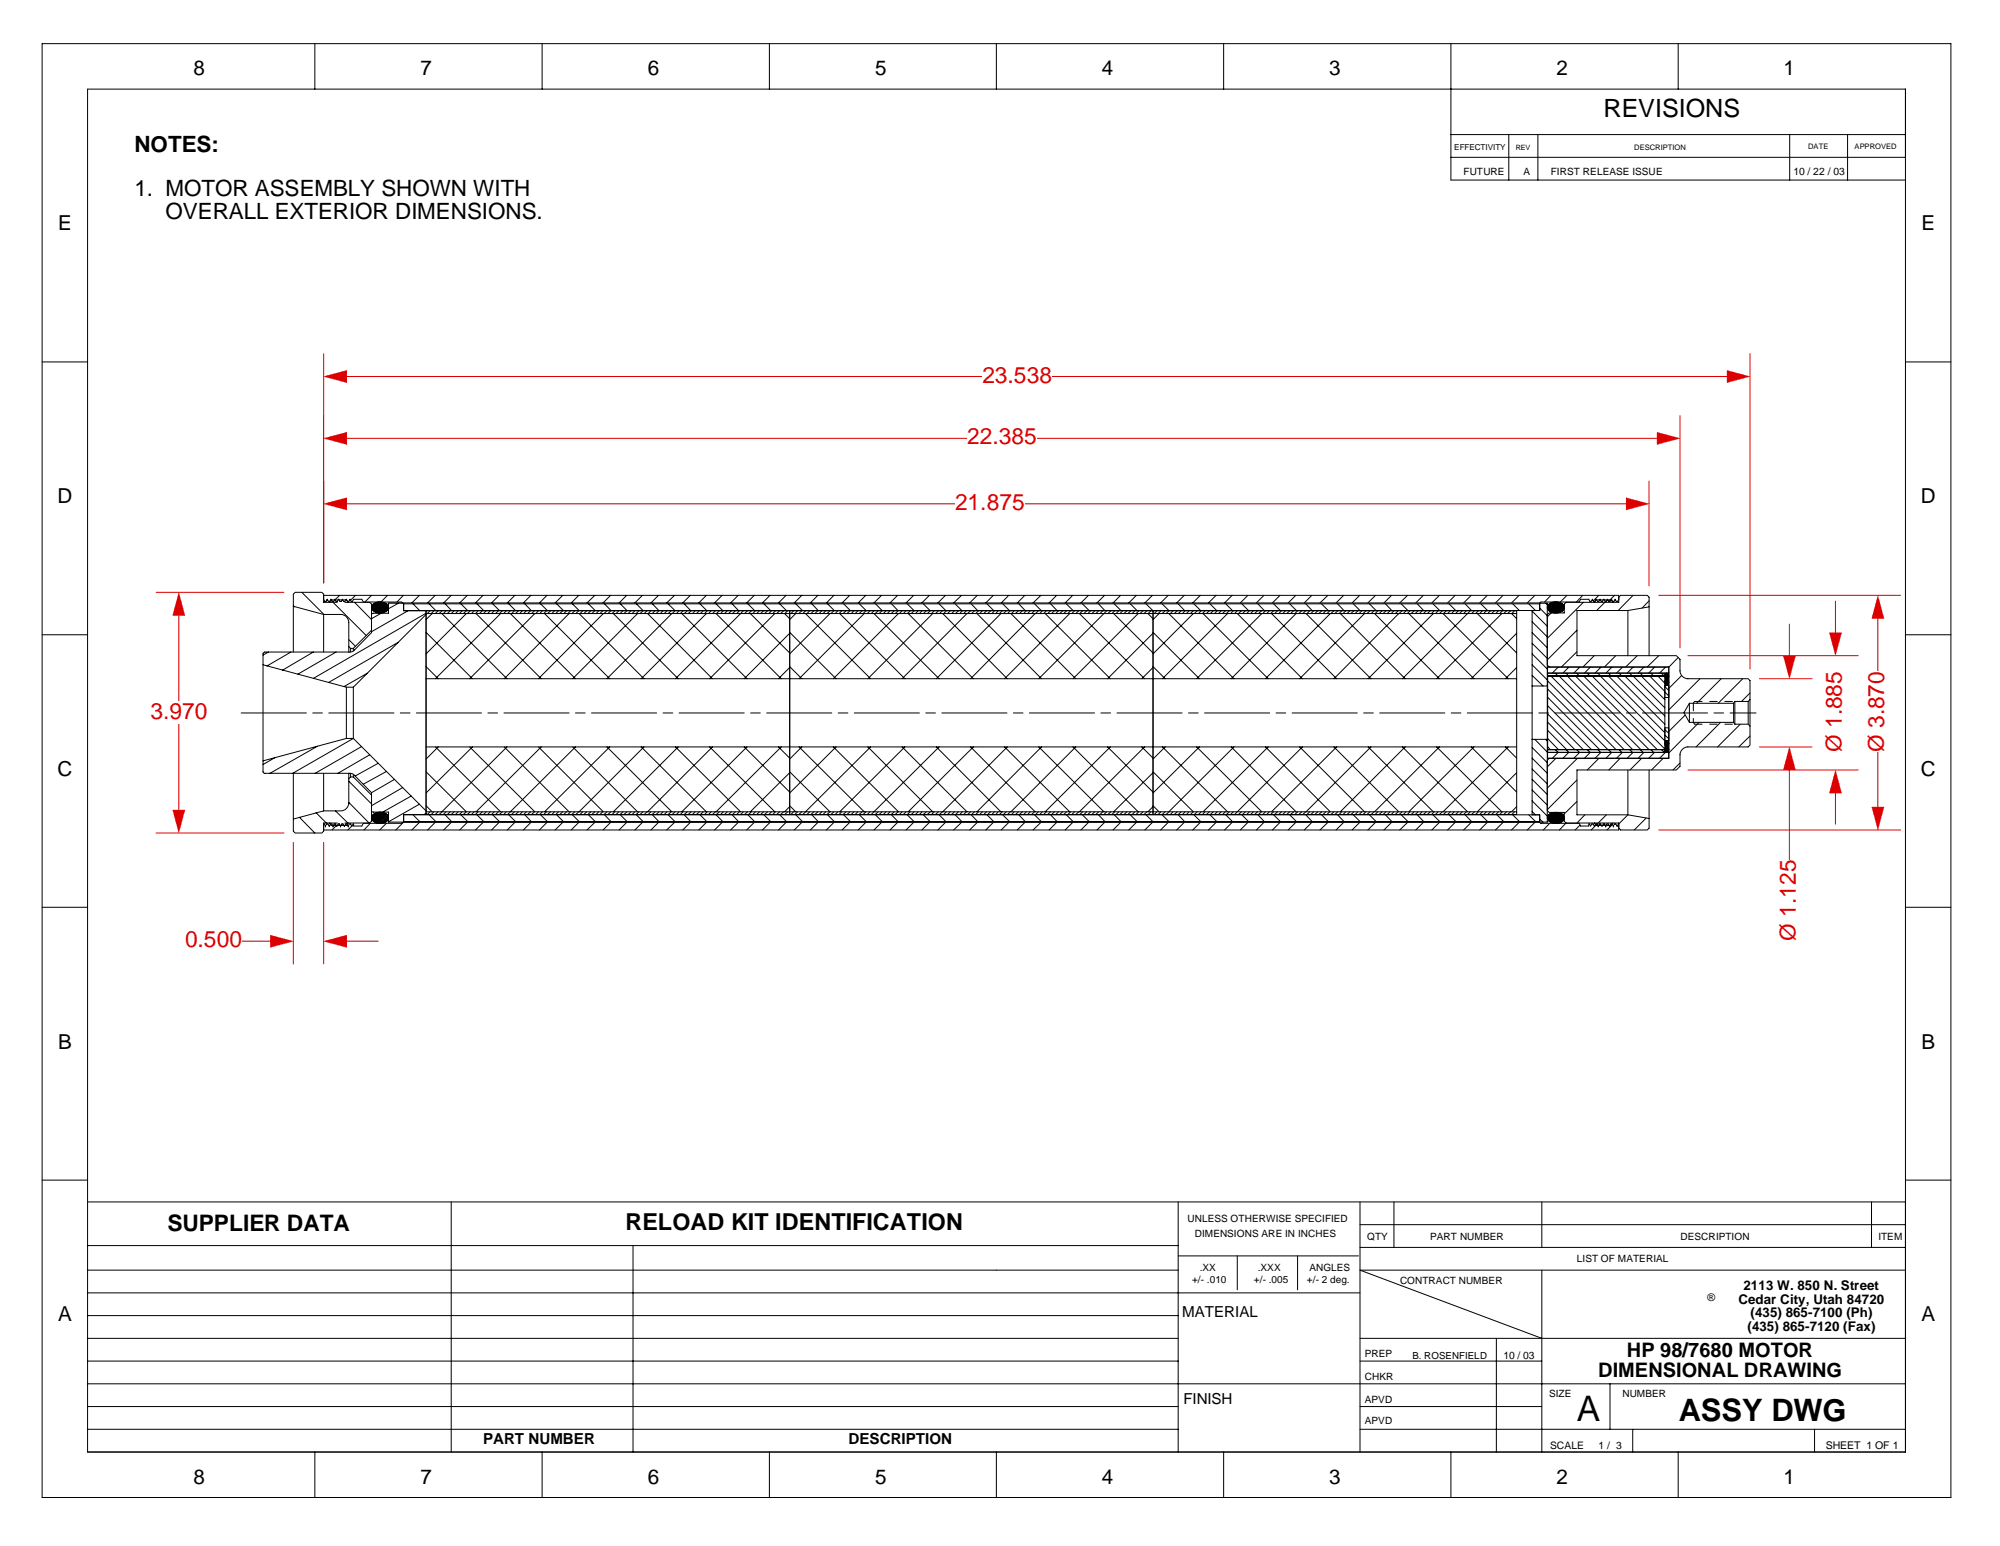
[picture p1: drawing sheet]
<svg xmlns="http://www.w3.org/2000/svg" width="279mm" height="216mm" viewBox="0 0 279 216" stroke-linecap="round" stroke-linejoin="round" font-family="sans-serif">
<defs><g id="words">
<text font-size="4.9" x="220.3" y="198.4">A</text>
<text font-size="4.3" x="234.5" y="198.5">ASSY DWG</text>
<text font-size="3.5" x="224" y="16.3">REVISIONS</text>
<text font-size="3.3" x="87.4" y="171.7">RELOAD KIT IDENTIFICATION</text>
<g font-size="3.2" fill="#d00">
<text x="137.2" y="53.4">23.538</text>
<text x="135.1" y="62.1">22.385</text>
<text x="133.4" y="71.2">21.875</text>
<text x="21" y="100.4">3.970</text>
<text x="257.3" y="105" transform="rotate(-90 257.3 105)">Ø 1.885</text>
<text x="263.2" y="105" transform="rotate(-90 263.2 105)">Ø 3.870</text>
<text x="250.9" y="131.4" transform="rotate(-90 250.9 131.4)">Ø 1.125</text>
<text x="25.9" y="132.3">0.500</text>
</g>
<text font-size="3.2" x="23.4" y="171.9">SUPPLIER DATA</text>
<g font-size="3.1">
<text x="18.8" y="21.2">NOTES:</text>
<text x="18.8" y="27.4">1. MOTOR ASSEMBLY SHOWN WITH</text>
<text x="23.1" y="30.6">OVERALL EXTERIOR DIMENSIONS.</text>
</g>
<g font-size="2.9">
<text x="27" y="10.4">8</text>
<text x="58.8" y="10.4">7</text>
<text x="90.5" y="10.4">6</text>
<text x="122.3" y="10.4">5</text>
<text x="153.9" y="10.4">4</text>
<text x="185.7" y="10.4">3</text>
<text x="217.4" y="10.4">2</text>
<text x="249.2" y="10.4">1</text>
<text x="8.1" y="32.2">E</text>
<text x="268.4" y="32.2">E</text>
<text x="8" y="70.3">D</text>
<text x="268.4" y="70.3">D</text>
<text x="8" y="108.3">C</text>
<text x="268.4" y="108.3">C</text>
<text x="8.1" y="146.4">B</text>
<text x="268.4" y="146.4">B</text>
<text x="8.1" y="184.5">A</text>
<text x="268.4" y="184.5">A</text>
<text x="27" y="207.2">8</text>
<text x="58.8" y="207.2">7</text>
<text x="90.5" y="207.2">6</text>
<text x="122.3" y="207.2">5</text>
<text x="153.9" y="207.2">4</text>
<text x="185.7" y="207.2">3</text>
<text x="217.4" y="207.2">2</text>
<text x="249.2" y="207.2">1</text>
</g>
<g font-size="2.8">
<text x="227.3" y="189.5">HP 98/7680 MOTOR</text>
<text x="223.3" y="192.3">DIMENSIONAL DRAWING</text>
</g>
<g font-size="2.1">
<text x="165.1" y="184">MATERIAL</text>
<text x="165.3" y="196">FINISH</text>
<text x="67.5" y="201.7">PART NUMBER</text>
<text x="118.5" y="201.7">DESCRIPTION</text>
</g>
<g font-size="1.9">
<text x="242.9" y="182.1">Cedar City, Utah 84720</text>
<text x="243.6" y="180.2">2113 W. 850 N. Street</text>
<text x="244.1" y="185.8">(435) 865-7120 (Fax)</text>
<text x="244.6" y="184">(435) 865-7100 (Ph)</text>
</g>
<g font-size="1.5">
<text x="238.5" y="181.7">®</text>
<text x="255.1" y="202.4">SHEET 1 OF 1</text>
</g>
<g font-size="1.4">
<text x="204.5" y="24.4">FUTURE</text>
<text x="212.9" y="24.5">A</text>
<text x="216.7" y="24.4">FIRST RELEASE ISSUE</text>
<text x="250.5" y="24.5">10 / 22 / 03</text>
<text x="165.9" y="170.6">UNLESS OTHERWISE SPECIFIED</text>
<text x="166.9" y="172.7">DIMENSIONS ARE IN INCHES</text>
<text x="191" y="173.2">QTY</text>
<text x="199.8" y="173.2">PART NUMBER</text>
<text x="234.8" y="173.2">DESCRIPTION</text>
<text x="262.4" y="173.1">ITEM</text>
<text x="166.5" y="179.2">+/- .010</text>
<text x="167.6" y="177.5">.XX</text>
<text x="175.2" y="179.2">+/- .005</text>
<text x="175.7" y="177.5">.XXX</text>
<text x="182.6" y="179.2">+/- 2 deg.</text>
<text x="182.9" y="177.5">ANGLES</text>
<text x="195.6" y="179.3">CONTRACT NUMBER</text>
<text x="220.3" y="176.3">LIST OF MATERIAL</text>
<text x="190.7" y="189.5">PREP</text>
<text x="197.3" y="189.8">B. ROSENFIELD</text>
<text x="210" y="189.8">10 / 03</text>
<text x="190.7" y="192.7">CHKR</text>
<text x="190.7" y="195.9">APVD</text>
<text x="216.4" y="195.2">SIZE</text>
<text x="226.7" y="195.2">NUMBER</text>
<text x="190.7" y="198.9">APVD</text>
<text x="216.5" y="202.3">SCALE</text>
<text x="223.3" y="202.3">1 / 3</text>
</g>
<g font-size="1.1">
<text x="203.2" y="21">EFFECTIVITY</text>
<text x="228.3" y="21">DESCRIPTION</text>
<text x="252.6" y="20.9">DATE</text>
<text x="259.1" y="20.9">APPROVED</text>
</g>
<text font-size="1" x="211.8" y="20.9">REV</text>
</g></defs>
<g fill="#000">
<path d="M167.6 176.4h2.3v1.4h-2.3zM166.5 178.1h4.9v1.4h-4.9zM175.7 176.4h3.2v1.4h-3.2zM175.2 178.1h4.8v1.4h-4.8zM166.9 171.7h19.7v1.4h-19.7zM165.9 169.5h22.4v1.4h-22.4zM182.6 178.1h6v1.4h-6zM182.9 176.4h5.7v1.4h-5.7zM191 172.1h2.9v1.4h-2.9zM195.6 178.2h14.3v1.4h-14.3zM199.8 172.1h10.3v1.4h-10.3zM220.3 175.2h12.7v1.4h-12.7z"/>
<path d="M234.8 172.1h9.6v1.4h-9.6zM262.4 172h3.4v1.4h-3.4zM165.3 194.4h6.9v2.2h-6.9zM165.1 182.4h10.6v2.1h-10.6zM190.7 188.4h3.8v1.4h-3.8zM190.7 194.8h3.8v1.4h-3.8zM190.7 197.9h3.8v1.4h-3.8zM190.7 191.6h3.9v1.4h-3.9zM216.4 194.1h3.1v1.4h-3.1zM220.3 194.6h3.2v4.9h-3.2zM226.7 194.1h6v1.4h-6zM67.5 200.1h15.6v2.1h-15.6z"/>
<path d="M118.5 200.1h14.5v2.1h-14.5z"/>
</g>
<g fill="none" stroke="#000" stroke-width=".14">
<path d="M5.9 6.1h266.6v203h-266.6zM12.2 12.4h254v190.4h-254zM44 6.1v6.3M75.7 6.1v6.3M107.5 6.1v6.3M139.2 6.1v6.3M170.9 6.1v6.3M202.7 18.8h63.5M202.7 6.1v19h63.5M210.8 18.8v6.3M214.8 18.8v6.3M234.4 6.1v6.3"/>
<path d="M250 18.8v6.3M258.1 18.8v6.3M202.7 22h63.5M5.9 50.5h6.3M266.2 50.5h6.3M5.9 88.6h6.3M266.2 88.6h6.3M5.9 126.7h6.3M266.2 126.7h6.3M5.9 164.8h6.3M12.2 167.9h254M12.2 177.4h152.4"/>
<path d="M12.2 173.9h152.4M63 167.9v9.4M63 177.4v25.4M88.4 173.9v28.9M164.6 167.9v34.9M164.6 175.4h25.2M172.8 175.4v4.7M181.3 175.4v4.7M190 174.2h76.2M190 171h76.2M215.4 177.4v25.4M266.2 177.4h-76.2l25.4 9.5"/>
<path d="M266.2 164.8h6.3M12.2 199.6h152.4M12.2 193.3h254M12.2 190.1h152.4M12.2 180.6h177.8M12.2 183.7h152.4M12.2 186.9h152.4M12.2 196.4h152.4M190 199.6h76.2M190 190.1h25.4M190 186.9h76.2M190 196.4h25.4"/>
<path d="M209 186.9v15.9M224.9 193.3v6.3M228.1 199.6v3.2M253.5 199.6v3.2M44 202.8v6.3M75.7 202.8v6.3M107.5 202.8v6.3M139.2 202.8v6.3M170.9 202.8v6.3M202.7 202.8v6.3M234.4 202.8v6.3"/>
</g>
<path d="M217.8 177.9h21.1v8.4h-21.1z" fill="#fff"/>
<path d="M22.2 26.9h.6v2.1h-.6zM204.5 23.3h5.7v1.4h-5.7zM212.9 23.4h.9v1.4h-.9zM216.7 23.3h15.6v1.4h-15.6zM250.5 23.4h7.2v1.4h-7.2zM238.5 180.3h1.3v1.9h-1.3zM216.5 201.2h10.4v1.4h-10.4zM255.1 201.2h10.1v1.5h-10.1z" fill="#000"/>
<g fill="none" stroke="#000" stroke-width=".14">
<path d="M37.5 91.1l-.8 .4M40.6 91.1l-3.3 1.9M41 84.7l4.2 1.1M41 84.5l.1 .3M42.2 82.7l3.1 3.1M43.8 91.1l-4.3 2.5M45.2 85.8h2.4a1.16 1.16 0 0 1 1.1 1.1v4.2M45.2 83.1h180.9v1h-.8l-.2-.3h-2.1l-.2 .3h-4l-.3 .3v1.2h-2.1l-.2 .3v7l.2 .2h16.7v12.8h-16.7l-.2 .3v7l.2 .3h2.1v1.2l.3 .2h4l.2 .4h2.1l.2-.4h.8v1h-180.9M45.2 85.8v5.3M45.2 83.7l.2 .3h.2l.1-.3M45.7 83.7h.1M45.7 83.7l.2 .3h.2l.1-.3 .2 .3h.2l.2-.3"/>
<path d="M46.2 83.8l5 5M46.8 83.7h.1M46.8 83.7l.1 .3h.2l.2-.3 .2 .3h.2l.1-.3M46.9 91.1l-5.3 3M47.5 83.1l-.7 .6M47.8 83.7h.1M47.8 83.7l.2 .3h.2l.1-.3 .3 .3h.1l.2-.3M48.7 90.3l.3 .3M48.7 89.3l1 1M48.9 83.7l.2 .3h.1l.2-.3h1.1l.3 .4h5.3l.2 .1h158.8l.2-.1h5.3l.2-.4h1.2l.1 .3h.2l.2-.3M48.9 83.7h.1M49 90.6h.4"/>
<path d="M49 90.6v.5M49.4 90.6v.3M49.5 84.1l2.4 2.4M49.7 83.1l-.7 .7M51.3 94l-3.3 1.9M51.9 85.9l.1-.2 .2-.1h2.1v-1.4h2.1v1.1h155.5v28.4h-155.5v1.1h-2.1v-1.4h-2.1h-.2l-.1-.2M51.9 88l-2.5 2.6M51.9 83.1l-.9 1M51.9 84.9l.6 .6M51.9 84.7l1 .9M52 84.5l1.1 1.1M52.1 84.4l1.2 1.2"/>
<path d="M52.2 84.3a1.57 1.57 0 0 1 2 .3 .96 .96 0 0 1-1.1 1 .94 .94 0 0 1-1.1-1zM52.3 84.3l1.3 1.3M52.4 84.2l1.3 1.3M52.5 84.2l-.6 .6M52.6 84.1l1.3 1.3M52.8 84.1l1.2 1.2M52.9 84.1l-1 .9M53 84.1l1.1 1.1M53.1 84.1l-1.1 1M53.3 84.1l.9 .9M53.3 85.6l-1.4 .8M53.3 84.1l-1.2 1.2"/>
<path d="M53.5 84.1l.8 .8M53.6 84.1l-1.3 1.3M53.7 84.2l-1.3 1.3M53.9 84.2l-1.3 1.4M53.9 84.3l.3 .2M54 84.3l-1.2 1.3M54.1 84.5l-1.1 1.1M54.1 83.1l-.9 1M54.2 84.6l-.9 1M54.2 85.1l-.3 .3M54.3 84.8l-.8 .8M55.6 89.7l-9.7 5.6"/>
<path d="M55.7 84.2l-1.4 .8M56.3 83.1l-.8 1M57 85.3l-5.1 2.9M58.6 83.1l-1.1 1.1M59.5 85.8l-10.1 10.2h-1l-11.7-3.2v-1.5l.3-.2h11.8a.79 .79 0 0 0 .7-.3l2.4-2.5v-3.9l-.3-.3h-3l-.2-.3h-2.1l-.2 .3h-.9v-1.1l-.2-.3h-3.8l-.2 .3v8.1M59.5 85.7h152.4M59.5 85.3v28.4M59.5 94.8h152.4M59.5 93.1l1.7 1.7M59.5 88.3l6.5 6.5M59.5 85.6l-15.7 9.1M60.1 85.3l-.4 .4"/>
<path d="M60.4 85.7l-.9 .8M60.6 85.3l-.4 .4M60.8 83.1l-1.1 1.1M61.2 85.3l-.4 .4M61.7 85.7l9.1 9.1M61.8 85.3l-.5 .4M62.3 85.3l-.4 .4M62.9 85.3l-.4 .4M63 83.1l-1 1.1M63.5 85.3l-.5 .4M64 85.3l-.4 .4M64.6 85.3l-.4 .4"/>
<path d="M65.2 85.7l-5.7 5.6M65.2 85.3l-.5 .4M65.3 83.1l-1.1 1.1M65.7 85.3l-.4 .4M66.3 85.3l-.4 .4M66.5 85.7l9.1 9.1M66.8 85.3l-.4 .4M67.4 85.3l-.4 .4M67.5 83.1l-1.1 1.1M67.9 85.3l-.4 .4M68.5 85.3l-.4 .4M69 85.3l-.3 .4"/>
<path d="M69.6 85.3l-.4 .4M69.7 83.1l-1 1.1M69.9 85.7l-9.1 9.1M70.2 85.3l-.4 .4M70.7 85.3l-.3 .4M71.3 85.7l9.1 9.1M71.3 85.3l-.4 .4M71.9 85.3l-.4 .4M71.9 83.1l-1 1.1M72.4 85.3l-.4 .4M73 85.3l-.4 .4M73.5 85.3l-.3 .4"/>
<path d="M74.1 85.3l-.4 .4M74.2 83.1l-1.1 1.1M74.7 85.3l-.4 .4M74.7 85.7l-9.1 9.1M75.2 85.3l-.4 .4M75.8 85.3l-.4 .4M76.1 85.7l9.1 9.1M76.4 85.3l-.5 .4M76.4 83.1l-1 1.1M76.9 85.3l-.4 .4M77.5 85.3l-.4 .4M78 85.3l-.4 .4"/>
<path d="M78.6 85.3l-.4 .4M78.6 83.1l-1 1.1M79.2 85.3l-.5 .4M79.5 85.7l-9.1 9.1M79.7 85.3l-.4 .4M80.3 85.3l-.4 .4M80.9 85.3l-.5 .4M80.9 83.1l-1.1 1.1M80.9 85.7l9.1 9.1M81.4 85.3l-.4 .4M82 85.3l-.4 .4M82.5 85.3l-.4 .4"/>
<path d="M83.1 85.3l-.4 .4M83.1 83.1l-1.1 1.1M83.7 85.3l-.4 .4M84.2 85.3l-.4 .4M84.3 85.7l-9.1 9.1M84.8 85.3l-.4 .4M85.3 83.1l-1.1 1.1M85.3 85.3l-.4 .4M85.7 85.7l9 9.1M85.9 85.3l-.4 .4M86.4 85.3l-.3 .4M87 85.3l-.4 .4"/>
<path d="M87.5 83.1l-1 1.1M87.6 85.3l-.4 .4M88.1 85.3l-.3 .4M88.7 85.3l-.4 .4M89.1 85.7l-9.1 9.1M89.3 85.3l-.4 .4M89.7 83.1l-1 1.1M89.8 85.3l-.4 .4M90.4 85.3l-.4 .4M90.5 85.7l9 9.1M90.9 85.3l-.3 .4M91.5 85.3l-.4 .4"/>
<path d="M92 83.1l-1.1 1.1M92.1 85.3l-.4 .4M92.6 85.3l-.4 .4M93.2 85.3l-.4 .4M93.8 85.3l-.5 .4M93.9 85.7l-9.1 9.1M94.2 83.1l-1.1 1.1M94.3 85.3l-.4 .4M94.9 85.3l-.4 .4M95.2 85.7l9.2 9.1M95.4 85.3l-.4 .4M96 85.3l-.4 .4"/>
<path d="M96.4 83.1l-1 1.1M96.6 85.3l-.5 .4M97.1 85.3l-.4 .4M97.7 85.3l-.4 .4M98.3 85.3l-.5 .4M98.7 85.7l-9.1 9.1M98.7 83.1l-1.1 1.1M98.8 85.3l-.4 .4M99.4 85.3l-.4 .4M99.9 85.3l-.4 .4M100 85.7l9.1 9.1M100.5 85.3l-.4 .4"/>
<path d="M100.9 83.1l-1.1 1.1M101 85.3l-.3 .4M101.6 85.3l-.4 .4M102.2 85.3l-.4 .4M102.7 85.3l-.4 .4M103.1 83.1l-1 1.1M103.3 85.3l-.4 .4M103.8 85.3l-9.4 9.5M104.4 85.3l-.4 .4M104.8 85.7l5.5 5.5M105 85.3l-.4 .4M105.4 83.1l-1.1 1.1"/>
<path d="M105.5 85.3l-.3 .4M106.1 85.3l-.4 .4M106.7 85.3l-.4 .4M107.2 85.3l-.4 .4M107.6 83.1l-1.1 1.1M107.8 85.3l-.4 .4M108.2 85.7l-9.1 9.1M108.3 85.3l-.4 .4M108.9 85.3l-.4 .4M109.5 85.3l-.4 .4M109.6 85.7l.7 .7M109.8 83.1l-1 1.1"/>
<path d="M110 85.3l-.4 .4M110.3 85.3v28.4M110.3 93.2l-1.5 1.6M110.3 88.4l-6.3 6.4M110.3 93.1l1.7 1.7M110.3 88.3l6.5 6.5M110.9 85.3l-.4 .4M111.2 85.7l-.9 .8M111.4 85.3l-.4 .4M112 85.3l-.4 .4M112 83.1l-1 1.1M112.5 85.7l9.1 9.1"/>
<path d="M112.6 85.3l-.5 .4M113.1 85.3l-.4 .4M113.7 85.3l-.4 .4M114.3 85.3l-.5 .4M114.3 83.1l-1.1 1.1M114.8 85.3l-.4 .4M115.4 85.3l-.4 .4M116 85.3l-.5 .4M116 85.7l-5.7 5.6M116.5 85.3l-.4 .4M116.5 83.1l-1.1 1.1M117.1 85.3l-.4 .4"/>
<path d="M117.3 85.7l9.1 9.1M117.6 85.3l-.4 .4M118.2 85.3l-.4 .4M118.7 83.1l-1.1 1.1M118.7 85.3l-.4 .4M119.3 85.3l-.4 .4M119.8 85.3l-.3 .4M120.4 85.3l-.4 .4M120.7 85.7l-9.1 9.1M120.9 83.1l-1 1.1M121 85.3l-.4 .4M121.5 85.3l-.3 .4"/>
<path d="M122.1 85.7l9.1 9.1M122.1 85.3l-.4 .4M122.7 85.3l-.4 .4M123.1 83.1l-1 1.1M123.2 85.3l-.4 .4M123.8 85.3l-.4 .4M124.3 85.3l-.3 .4M124.9 85.3l-.4 .4M125.4 83.1l-1.1 1.1M125.5 85.3l-.4 .4M125.5 85.7l-9.1 9.1M126 85.3l-.4 .4"/>
<path d="M126.6 85.3l-.4 .4M126.9 85.7l9.1 9.1M127.2 85.3l-.5 .4M127.6 83.1l-1 1.1M127.7 85.3l-.4 .4M128.3 85.3l-.4 .4M128.8 85.3l-.4 .4M129.4 85.3l-.4 .4M129.8 83.1l-1 1.1M130 85.3l-.5 .4M130.3 85.7l-9.1 9.1M130.5 85.3l-.4 .4"/>
<path d="M131.1 85.3l-.4 .4M131.7 85.3l-.5 .4M131.7 85.7l9 9.1M132.1 83.1l-1.1 1.1M132.2 85.3l-.4 .4M132.8 85.3l-.4 .4M133.3 85.3l-.4 .4M133.9 85.3l-.4 .4M134.3 83.1l-1.1 1.1M134.5 85.3l-.4 .4M135 85.3l-.4 .4M135.1 85.7l-9.1 9.1"/>
<path d="M135.6 85.3l-.4 .4M136.1 85.3l-.4 .4M136.5 85.7l9 9.1M136.5 83.1l-1 1.1M136.7 85.3l-.4 .4M137.2 85.3l-.3 .4M137.8 85.3l-.4 .4M138.4 85.3l-.4 .4M138.8 83.1l-1.1 1.1M138.9 85.3l-.3 .4M139.4 85.3l-.3 .4M139.8 85.7l-9 9.1"/>
<path d="M140 85.3l-.4 .4M140.6 85.3l-.4 .4M140.9 83.1l-1 1.1M141.1 85.3l-.3 .4M141.2 85.7l9.1 9.1M141.7 85.3l-.4 .4M142.3 85.3l-.4 .4M142.8 85.3l-.4 .4M143.2 83.1l-1.1 1.1M143.4 85.3l-.4 .4M143.9 85.3l-.3 .4M144.5 85.3l-.4 .4"/>
<path d="M144.6 85.7l-9 9.1M145.1 85.3l-.4 .4M145.4 83.1l-1.1 1.1M145.6 85.3l-.4 .4M146 85.7l9.1 9.1M146.2 85.3l-.4 .4M146.8 85.3l-.5 .4M147.3 85.3l-.4 .4M147.6 83.1l-1 1.1M147.9 85.3l-.4 .4M148.5 85.3l-.5 .4M149 85.3l-.4 .4"/>
<path d="M149.4 85.7l-9.1 9.1M149.6 85.3l-.4 .4M149.9 83.1l-1.1 1.1M150.1 85.3l-.4 .4M150.7 85.3l-.4 .4M150.8 85.7l9.1 9.1M151.3 85.3l-.5 .4M151.8 85.3l-.4 .4M152.1 83.1l-1.1 1.1M152.4 85.3l-.4 .4M153 85.3l-.5 .4M153.5 85.3l-.4 .4"/>
<path d="M154.1 85.3l-.4 .4M154.3 83.1l-1.1 1.1M154.6 85.3l-9.5 9.5M155.2 85.3l-.4 .4M155.6 85.7l5.5 5.5M155.7 85.3l-.4 .4M156.3 85.3l-.4 .4M156.5 83.1l-1 1.1M156.8 85.3l-.3 .4M157.4 85.3l-.4 .4M158 85.3l-.4 .4M158.5 85.3l-.3 .4"/>
<path d="M158.7 83.1l-1 1.1M159 85.7l-9.1 9.1M159.1 85.3l-.4 .4M159.7 85.3l-.4 .4M160.2 85.3l-.4 .4M160.4 85.7l.7 .7M160.8 85.3l-.4 .4M161 83.1l-1.1 1.1M161.1 85.3v28.4M161.1 93.2l-1.6 1.6M161.1 88.4l-6.4 6.4M161.1 93.1l1.7 1.7"/>
<path d="M161.1 88.3l6.5 6.5M161.6 85.3l-.4 .4M161.9 85.7l-.8 .8M162.2 85.3l-.4 .4M162.8 85.3l-.5 .4M163.2 83.1l-1.1 1.1M163.3 85.7l9.1 9.1M163.3 85.3l-.4 .4M163.9 85.3l-.4 .4M164.5 85.3l-.5 .4M165 85.3l-.4 .4M165.4 83.1l-1 1.1"/>
<path d="M165.6 85.3l-.4 .4M166.1 85.3l-.4 .4M166.7 85.7l-5.6 5.6M166.7 85.3l-.4 .4M167.3 85.3l-.5 .4M167.7 83.1l-1.1 1.1M167.8 85.3l-.4 .4M168.1 85.7l9.1 9.1M168.4 85.3l-.4 .4M169 85.3l-.5 .4M169.5 85.3l-.4 .4M169.9 83.1l-1.1 1.1"/>
<path d="M170.1 85.3l-.4 .4M170.6 85.3l-.4 .4M171.2 85.3l-.4 .4M171.5 85.7l-9.1 9.1M171.7 85.3l-.4 .4M172.1 83.1l-1 1.1M172.3 85.3l-.4 .4M172.8 85.7l9.1 9.1M172.8 85.3l-.3 .4M173.4 85.3l-.4 .4M174 85.3l-.4 .4M174.3 83.1l-1 1.1"/>
<path d="M174.5 85.3l-.3 .4M175.1 85.3l-.4 .4M175.7 85.3l-.4 .4M176.2 85.3l-.4 .4M176.3 85.7l-9.1 9.1M176.6 83.1l-1.1 1.1M176.8 85.3l-.4 .4M177.3 85.3l-.3 .4M177.6 85.7l9.1 9.1M177.9 85.3l-.4 .4M178.5 85.3l-.4 .4M178.8 83.1l-1 1.1"/>
<path d="M179 85.3l-.4 .4M179.6 85.3l-.4 .4M180.2 85.3l-.5 .4M180.7 85.3l-.4 .4M181 83.1l-1 1.1M181.1 85.7l-9.1 9.1M181.3 85.3l-.4 .4M181.9 85.3l-.5 .4M182.4 85.3l-.4 .4M182.5 85.7l9 9.1M183 85.3l-.4 .4M183.3 83.1l-1.1 1.1"/>
<path d="M183.5 85.3l-.4 .4M184.1 85.3l-.4 .4M184.7 85.3l-.5 .4M185.2 85.3l-.4 .4M185.5 83.1l-1.1 1.1M185.8 85.3l-.4 .4M185.8 85.7l-9 9.1M186.4 85.3l-.5 .4M186.9 85.3l-.4 .4M187.2 85.7l9.1 9.1M187.5 85.3l-.4 .4M187.7 83.1l-1.1 1.1"/>
<path d="M188 85.3l-.4 .4M188.6 85.3l-.4 .4M189.1 85.3l-.4 .4M189.7 85.3l-.4 .4M189.9 83.1l-1 1.1M190.2 85.3l-.3 .4M190.6 85.7l-9 9.1M190.8 85.3l-.4 .4M191.4 85.3l-.4 .4M191.9 85.3l-.3 .4M192 85.7l9.1 9.1M192.2 83.1l-1.1 1.1"/>
<path d="M192.5 85.3l-.4 .4M193.1 85.3l-.4 .4M193.6 85.3l-.4 .4M194.2 85.3l-.4 .4M194.4 83.1l-1.1 1.1M194.7 85.3l-.3 .4M195.3 85.3l-.4 .4M195.4 85.7l-9 9.1M195.9 85.3l-.4 .4M196.4 85.3l-.4 .4M196.6 83.1l-1.1 1.1M196.8 85.7l9.1 9.1"/>
<path d="M197 85.3l-.4 .4M197.6 85.3l-.5 .4M198.1 85.3l-.4 .4M198.7 85.3l-.4 .4M198.8 83.1l-1 1.1M199.3 85.3l-.5 .4M199.8 85.3l-.4 .4M200.2 85.7l-9.1 9.1M200.4 85.3l-.4 .4M200.9 85.3l-.4 .4M201.1 83.1l-1.1 1.1M201.5 85.3l-.4 .4"/>
<path d="M201.6 85.7l9.1 9.1M202.1 85.3l-.5 .4M202.6 85.3l-.4 .4M203.2 85.3l-.4 .4M203.3 83.1l-1.1 1.1M203.8 85.3l-.5 .4M204.3 85.3l-.4 .4M204.9 85.3l-.4 .4M205.4 85.3l-9.5 9.5M205.5 83.1l-1 1.1M206 85.3l-.4 .4M206.4 85.7l5.5 5.5"/>
<path d="M206.5 85.3l-.4 .4M207.1 85.3l-.4 .4M207.6 85.3l-.3 .4M207.8 83.1l-1.1 1.1M208.2 85.3l-.4 .4M208.8 85.3l-.4 .4M209.3 85.3l-.3 .4M209.8 85.7l-9.1 9.1M209.9 85.3l-.4 .4M210 83.1l-1.1 1.1M210.5 85.3l-.4 .4M211 85.3l-.4 .4"/>
<path d="M211.2 85.7l.7 .7M211.6 85.3l-.4 .4M211.9 93.2l-1.6 1.6M211.9 88.4l-6.4 6.4M212.2 83.1l-1 1.1M214.4 83.1l-1 1.1M216.2 94.4h16.4v10.3h-16.4zM216.2 94h16.4v.4h-16.4zM216.2 95.1l9.6 9.6M216.2 96.2l8.4 8.5M216.2 97.4l7.3 7.3M216.2 98.6l6.1 6.1"/>
<path d="M216.2 99.7l5 5M216.7 94.4l10.2 10.3M216.7 83.1l-.9 1M216.7 85.6l-.5 .5M217.3 94l.4 .4M217.8 94.4l10.3 10.3M218.8 94l.4 .4M218.9 83.1l-.9 1M218.9 94.4l10.3 10.3M220.1 94.4l10.3 10.3M220.3 94l.3 .4M220.3 88l-4.1 4.2"/>
<path d="M220.3 91l-2.2 2.1M221.1 83.1l-.9 1M221.2 84.1l-5 5.1M221.2 94.4l10.3 10.3M221.7 94l.4 .4M222.4 94.4l10.2 10.2M222.5 83.7h.1M222.5 83.7l.1 .3h.2l.2-.3 .2 .3h.2l.1-.3M222.7 91.6l-1.6 1.5M223.2 94l.4 .4M223.4 83.1l-.8 .8M223.5 83.7h.1"/>
<path d="M223.5 83.7l.2 .3h.2l.1-.3 .2 .3h.2l.2-.3M223.6 94.4l9 9.1M224.5 83.8l-1.4 1.5M224.6 83.7h.1M224.6 83.7l.1 .3h.2l.2-.3 .2 .3h.2l.1-.3M224.7 94l.4 .4M224.7 94.4l7.9 7.9M225.6 83.1l-.9 .8M225.6 83.7h.1M225.6 83.7l.2 .3h.2l.1-.3M225.7 91.6l-1.5 1.5M225.8 94.4l6.8 6.7"/>
<path d="M226.1 83.4l.3-.3h3.7l.3 .3v8.2M226.2 94l.4 .4M227 94.4l5.6 5.6M227.4 85.3h-7.1v6.3h13.9l.5 .5v1.6a1.16 1.16 0 0 0 1.1 1.1h8.4l.3 .2v6.4M227.4 85.3v6.3M227.7 94l.3 .4M228.1 94.4l4.5 4.4M228.1 83.1l-2 2.2M228.7 91.6l-1.6 1.5M229.2 94l.3 .4M229.3 94.4l3.3 3.3M230.4 84.8l-3 .5"/>
<path d="M230.4 83.9l-1 1M230.5 94.4l2.1 2.2M230.6 94l.4 .4M231.6 94.4l1 1M231.7 91.6l-1.6 1.5M232.1 94l.4 .4M234.4 91.8l-1.3 1.4M234.9 94.4l-1.8 1.7M235.4 99.9l-2.3 2.2M236 98.2l-.8 1.3 .8 1.4M236 98.2h6.2M236 98.2v2.7"/>
<path d="M237.5 94.8l-4.4 4.3M240.5 94.8l-3.5 3.4M242.2 98.2v2.7M242.4 98h1.8M242.4 98l-.2 .2M242.4 98v3.1M243.5 94.8l-3.5 3.4M244.2 98v3.1M244.5 97.7l-.3 .3M244.5 96.8l-1.2 1.2M38.4 105.8l-1.7 1M41 108v8.1l.2 .2h3.8l.2-.2v-1.2h.9l.2 .4h2.1l.2-.4"/>
<path d="M41.8 114.1l2.2 2.2M44.2 113.5l1.4 1.4M44.3 104.2l-6.6 3.8M45.2 108v5.2M45.2 113.2l-4.2 1.2M45.2 115.1l.3 .3M45.5 115.4h.1M45.5 115.4l.1-.3h.2l.2 .3 .2-.3h.2l.1 .3M46.5 115.4h.1M46.5 115.4l.2-.3h.2l.1 .3 .2-.3h.2l.2 .3M46.9 113.2l1.7 1.7M47 115.3l-.6 .6"/>
<path d="M47.6 115.4h.1M47.6 115.4l.2-.3h.1l.2 .3 .2-.3h.2l.1 .3M48.6 115.4h.1M48.6 115.4l.2-.3h.2l.1 .3M48.7 108v4.1a1.16 1.16 0 0 1-1.1 1.1h-2.4M48.7 112.1l2.9 2.8M48.7 109.1l3.2 3.2M49 108.5l-.3 .3M49 108.5h.4M49 108v.5M49.1 115.4l.3-.3v.3h1.1l.3-.4h5.3l.2-.2h158.8l.2 .2h5.3l.2 .4h1.2v-.3l.2 .3 .2-.3h.1l.3 .3 .1-.3h.2l.2 .3M49.1 115.4l-.5 .5"/>
<path d="M49.4 103.1h-1l-11.7 3.2v1.5l.2 .2h11.9a.79 .79 0 0 1 .7 .3l2.4 2.4M49.4 108.5l2.5 2.5M49.4 108.2v.3M49.4 103.1l10.1 10.1M49.4 103.1l-8.5 4.9M49.4 115.1l-.2 .2M50.5 104.3l-6.5 3.7M51.6 105.4l-4.4 2.6M51.7 115l-.9 .9M51.9 110.7v4l-.3 .2h-3M51.9 114.3l.6 .6M51.9 114l1 1"/>
<path d="M52 113.9l1.1 1.1M52.1 113.7l1.2 1.3M52.2 113.7a1.49 1.49 0 0 1 2 .3 .92 .92 0 0 1-1.1 1 .9 .9 0 0 1-1.1-1.1zM52.3 113.7l1.3 1.2M52.4 113.6l1.3 1.3M52.5 113.5l-.6 .6M52.6 113.5l1.3 1.3M52.8 113.5l1.2 1.2M52.8 106.6l-3.2 1.8M52.9 113.5l-1 .9M53 113.5l1.1 1.1M53.1 113.4l-1.1 1.1"/>
<path d="M53.3 113.5l.9 .9M53.3 113.5l-1.2 1.1M53.5 113.5l.8 .8M53.6 113.5l-1.3 1.3M53.7 113.5l-1.3 1.3M53.9 113.6l-1.3 1.3M53.9 113.7l.3 .2M54 107.7l-3.2 1.8M54 115l-1 .9M54 113.7l-1.2 1.3M54.1 113.8l-1.1 1.2M54.2 114l-.9 1"/>
<path d="M54.2 114.5l-.3 .3M54.3 114.2l-.8 .7M55.1 108.8l-3.2 1.9M56.3 110l-4.4 2.5M56.3 114.8l-1 1.1M57.4 111.2l-3.9 2.2M58.6 114.8l-1.1 1.1M58.6 112.3l-4.3 2.5M59.5 113.4h152.4M59.5 104.3h152.4M59.5 107.8l5.7 5.6-.5 .3M59.5 112.5l.9 .9"/>
<path d="M59.5 113.6l-.3 .1M60.1 113.4l-.4 .3M60.6 113.4l-.4 .3M60.8 114.8l-1.1 1.1M60.8 104.3l9.1 9.1M61.2 104.3l-1.7 1.7M61.2 113.4l-.4 .3M61.8 113.4l-.5 .3M62.3 113.4l-.4 .3M62.9 113.4l-.4 .3M63 114.8l-1 1.1M63.5 113.4l-.5 .3"/>
<path d="M64 113.4l-.4 .3M64.6 113.4l-.4 .3M65.3 114.8l-1.1 1.1M65.6 104.3l9.1 9.1M65.7 113.4l-.4 .3M66 104.3l-6.5 6.4M66.3 113.4l-.4 .3M66.8 113.4l-.4 .3M67.4 113.4l-.4 .3M67.5 114.8l-1.1 1.1M67.9 113.4l-.4 .3M68.5 113.4l-.4 .3"/>
<path d="M69 113.4l-.3 .3M69.6 113.4l-.4 .3M69.7 114.8l-1 1.1M70.2 113.4l-.4 .3M70.4 104.3l9.1 9.1M70.7 113.4l-.3 .3M70.8 104.3l-9.1 9.1M71.9 113.4l-.4 .3M71.9 114.8l-1 1.1M72.4 113.4l-.4 .3M73 113.4l-.4 .3M73.5 113.4l-.3 .3"/>
<path d="M74.1 113.4l-.4 .3M74.2 114.8l-1.1 1.1M74.7 113.4l-.4 .3M75.2 104.3l9.1 9.1M75.2 113.4l-.4 .3M75.6 104.3l-9.1 9.1M75.8 113.4l-.4 .3M76.4 113.4l-.5 .3M76.4 114.8l-1 1.1M76.9 113.4l-.4 .3M77.5 113.4l-.4 .3M78 113.4l-.4 .3"/>
<path d="M78.6 113.4l-.4 .3M78.6 114.8l-1 1.1M79.2 113.4l-.5 .3M79.7 113.4l-.4 .3M80 104.3l9.1 9.1M80.3 113.4l-.4 .3M80.4 104.3l-9.5 9.4M80.9 113.4l-.5 .3M80.9 114.8l-1.1 1.1M81.4 113.4l-.4 .3M82 113.4l-.4 .3M82.5 113.4l-.4 .3"/>
<path d="M83.1 113.4l-.4 .3M83.1 114.8l-1.1 1.1M83.7 113.4l-.4 .3M84.2 113.4l-.4 .3M84.8 104.3l9.1 9.1M84.8 113.4l-.4 .3M85.2 104.3l-9.1 9.1M85.3 114.8l-1.1 1.1M85.3 113.4l-.4 .3M85.9 113.4l-.4 .3M86.4 113.4l-.3 .3M87 113.4l-.4 .3"/>
<path d="M87.5 114.8l-1 1.1M87.6 113.4l-.4 .3M88.1 113.4l-.3 .3M88.7 113.4l-.4 .3M89.3 113.4l-.4 .3M89.6 104.3l9.1 9.1M89.7 114.8l-1 1.1M89.8 113.4l-.4 .3M90 104.3l-9.1 9.1M90.4 113.4l-.4 .3M90.9 113.4l-.3 .3M91.5 113.4l-.4 .3"/>
<path d="M92 114.8l-1.1 1.1M92.1 113.4l-.4 .3M92.6 113.4l-.4 .3M93.2 113.4l-.4 .3M93.8 113.4l-.5 .3M94.2 114.8l-1.1 1.1M94.3 113.4l-.4 .3M94.4 104.3l9.1 9.1M94.7 104.3l-9 9.1M94.9 113.4l-.4 .3M95.4 113.4l-.4 .3M96 113.4l-.4 .3"/>
<path d="M96.4 114.8l-1 1.1M96.6 113.4l-.5 .3M97.1 113.4l-.4 .3M97.7 113.4l-.4 .3M98.3 113.4l-.5 .3M98.7 114.8l-1.1 1.1M98.8 113.4l-.4 .3M99.1 104.3l9.1 9.1M99.4 113.4l-.4 .3M99.5 104.3l-9 9.1M99.9 113.4l-.4 .3M100.5 113.4l-.4 .3"/>
<path d="M100.9 114.8l-1.1 1.1M101 113.4l-.3 .3M101.6 113.4l-.4 .3M102.2 113.4l-.4 .3M102.7 113.4l-.4 .3M103.1 114.8l-1 1.1M103.3 113.4l-.4 .3M103.8 113.4l-.3 .3M104 104.3l6.3 6.3M104.4 104.3l-9.2 9.1M104.4 113.4l-.4 .3M105 113.4l-.4 .3"/>
<path d="M105.4 114.8l-1.1 1.1M105.5 113.4l-.3 .3M106.1 113.4l-.4 .3M106.7 113.4l-.4 .3M107.2 113.4l-.4 .3M107.6 114.8l-1.1 1.1M107.8 113.4l-.4 .3M108.3 113.4l-.4 .3M108.8 104.3l1.5 1.6M108.9 113.4l-.4 .3M109.1 104.3l-9.1 9.1M109.5 113.4l-.4 .3"/>
<path d="M109.8 114.8l-1 1.1M110 113.4l-.4 .3M110.3 107.9l-5.5 5.5M110.3 112.6l-.7 .8M110.3 107.8l5.7 5.6-.5 .3M110.3 112.5l.9 .9M110.9 113.4l-.4 .3M111.4 113.4l-.4 .3M111.6 104.3l9.1 9.1M112 104.3l-1.7 1.7M112 113.4l-.4 .3M112 114.8l-1 1.1"/>
<path d="M112.6 113.4l-.5 .3M113.1 113.4l-.4 .3M113.7 113.4l-.4 .3M114.3 113.4l-.5 .3M114.3 114.8l-1.1 1.1M114.8 113.4l-.4 .3M115.4 113.4l-.4 .3M116.4 104.3l9.1 9.1M116.5 113.4l-.4 .3M116.5 114.8l-1.1 1.1M116.8 104.3l-6.5 6.4M117.1 113.4l-.4 .3"/>
<path d="M117.6 113.4l-.4 .3M118.2 113.4l-.4 .3M118.7 114.8l-1.1 1.1M118.7 113.4l-.4 .3M119.3 113.4l-.4 .3M119.8 113.4l-.3 .3M120.4 113.4l-.4 .3M120.9 114.8l-1 1.1M121 113.4l-.4 .3M121.2 104.3l9.1 9.1M121.5 113.4l-.3 .3M121.6 104.3l-9.1 9.1"/>
<path d="M122.7 113.4l-.4 .3M123.1 114.8l-1 1.1M123.2 113.4l-.4 .3M123.8 113.4l-.4 .3M124.3 113.4l-.3 .3M124.9 113.4l-.4 .3M125.4 114.8l-1.1 1.1M125.5 113.4l-.4 .3M126 104.3l9.1 9.1M126 113.4l-.4 .3M126.4 104.3l-9.1 9.1M126.6 113.4l-.4 .3"/>
<path d="M127.2 113.4l-.5 .3M127.6 114.8l-1 1.1M127.7 113.4l-.4 .3M128.3 113.4l-.4 .3M128.8 113.4l-.4 .3M129.4 113.4l-.4 .3M129.8 114.8l-1 1.1M130 113.4l-.5 .3M130.5 113.4l-.4 .3M130.8 104.3l9 9.1M131.1 113.4l-.4 .3M131.2 104.3l-9.5 9.4"/>
<path d="M131.7 113.4l-.5 .3M132.1 114.8l-1.1 1.1M132.2 113.4l-.4 .3M132.8 113.4l-.4 .3M133.3 113.4l-.4 .3M133.9 113.4l-.4 .3M134.3 114.8l-1.1 1.1M134.5 113.4l-.4 .3M135 113.4l-.4 .3M135.6 104.3l9 9.1M135.6 113.4l-.4 .3M136 104.3l-9.1 9.1"/>
<path d="M136.1 113.4l-.4 .3M136.5 114.8l-1 1.1M136.7 113.4l-.4 .3M137.2 113.4l-.3 .3M137.8 113.4l-.4 .3M138.4 113.4l-.4 .3M138.8 114.8l-1.1 1.1M138.9 113.4l-.3 .3M139.4 113.4l-.3 .3M140 113.4l-.4 .3M140.3 104.3l9.1 9.1M140.6 113.4l-.4 .3"/>
<path d="M140.7 104.3l-9 9.1M140.9 114.8l-1 1.1M141.1 113.4l-.3 .3M141.7 113.4l-.4 .3M142.3 113.4l-.4 .3M142.8 113.4l-.4 .3M143.2 114.8l-1.1 1.1M143.4 113.4l-.4 .3M143.9 113.4l-.3 .3M144.5 113.4l-.4 .3M145.1 113.4l-.4 .3M145.1 104.3l9.1 9.1"/>
<path d="M145.4 114.8l-1.1 1.1M145.5 104.3l-9 9.1M145.6 113.4l-.4 .3M146.2 113.4l-.4 .3M146.8 113.4l-.5 .3M147.3 113.4l-.4 .3M147.6 114.8l-1 1.1M147.9 113.4l-.4 .3M148.5 113.4l-.5 .3M149 113.4l-.4 .3M149.6 113.4l-.4 .3M149.9 114.8l-1.1 1.1"/>
<path d="M149.9 104.3l9.1 9.1M150.1 113.4l-.4 .3M150.3 104.3l-9.1 9.1M150.7 113.4l-.4 .3M151.3 113.4l-.5 .3M151.8 113.4l-.4 .3M152.1 114.8l-1.1 1.1M152.4 113.4l-.4 .3M153 113.4l-.5 .3M153.5 113.4l-.4 .3M154.1 113.4l-.4 .3M154.3 114.8l-1.1 1.1"/>
<path d="M154.6 113.4l-.4 .3M154.7 104.3l6.4 6.3M155.1 104.3l-9.1 9.1M155.2 113.4l-.4 .3M155.7 113.4l-.4 .3M156.3 113.4l-.4 .3M156.5 114.8l-1 1.1M156.8 113.4l-.3 .3M157.4 113.4l-.4 .3M158 113.4l-.4 .3M158.5 113.4l-.3 .3M158.7 114.8l-1 1.1"/>
<path d="M159.1 113.4l-.4 .3M159.5 104.3l1.6 1.6M159.7 113.4l-.4 .3M159.9 104.3l-9.1 9.1M160.2 113.4l-.4 .3M160.8 113.4l-.4 .3M161 114.8l-1.1 1.1M161.1 107.9l-5.5 5.5M161.1 112.6l-.7 .8M161.1 107.8l5.6 5.6-.4 .3M161.1 112.5l.8 .9M161.6 113.4l-.4 .3"/>
<path d="M162.2 113.4l-.4 .3M162.4 104.3l9.1 9.1M162.8 104.3l-1.7 1.7M162.8 113.4l-.5 .3M163.2 114.8l-1.1 1.1M163.3 113.4l-.4 .3M163.9 113.4l-.4 .3M164.5 113.4l-.5 .3M165 113.4l-.4 .3M165.4 114.8l-1 1.1M165.6 113.4l-.4 .3M166.1 113.4l-.4 .3"/>
<path d="M167.2 104.3l9.1 9.1M167.3 113.4l-.5 .3M167.6 104.3l-6.5 6.4M167.7 114.8l-1.1 1.1M167.8 113.4l-.4 .3M168.4 113.4l-.4 .3M169 113.4l-.5 .3M169.5 113.4l-.4 .3M169.9 114.8l-1.1 1.1M170.1 113.4l-.4 .3M170.6 113.4l-.4 .3M171.2 113.4l-.4 .3"/>
<path d="M171.7 113.4l-.4 .3M172 104.3l9.1 9.1M172.1 114.8l-1 1.1M172.3 113.4l-.4 .3M172.4 104.3l-9.1 9.1M173.4 113.4l-.4 .3M174 113.4l-.4 .3M174.3 114.8l-1 1.1M174.5 113.4l-.3 .3M175.1 113.4l-.4 .3M175.7 113.4l-.4 .3M176.2 113.4l-.4 .3"/>
<path d="M176.6 114.8l-1.1 1.1M176.8 104.3l9 9.1M176.8 113.4l-.4 .3M177.2 104.3l-9.1 9.1M177.3 113.4l-.3 .3M177.9 113.4l-.4 .3M178.5 113.4l-.4 .3M178.8 114.8l-1 1.1M179 113.4l-.4 .3M179.6 113.4l-.4 .3M180.2 113.4l-.5 .3M180.7 113.4l-.4 .3"/>
<path d="M181 114.8l-1 1.1M181.3 113.4l-.4 .3M181.6 104.3l9 9.1M181.9 113.4l-.5 .3M181.9 104.3l-9.4 9.4M182.4 113.4l-.4 .3M183 113.4l-.4 .3M183.3 114.8l-1.1 1.1M183.5 113.4l-.4 .3M184.1 113.4l-.4 .3M184.7 113.4l-.5 .3M185.2 113.4l-.4 .3"/>
<path d="M185.5 114.8l-1.1 1.1M185.8 113.4l-.4 .3M186.4 104.3l9 9.1M186.4 113.4l-.5 .3M186.7 104.3l-9.1 9.1M186.9 113.4l-.4 .3M187.5 113.4l-.4 .3M187.7 114.8l-1.1 1.1M188 113.4l-.4 .3M188.6 113.4l-.4 .3M189.1 113.4l-.4 .3M189.7 113.4l-.4 .3"/>
<path d="M189.9 114.8l-1 1.1M190.2 113.4l-.3 .3M190.8 113.4l-.4 .3M191.1 104.3l9.1 9.1M191.4 113.4l-.4 .3M191.5 104.3l-9 9.1M191.9 113.4l-.3 .3M192.2 114.8l-1.1 1.1M192.5 113.4l-.4 .3M193.1 113.4l-.4 .3M193.6 113.4l-.4 .3M194.2 113.4l-.4 .3"/>
<path d="M194.4 114.8l-1.1 1.1M194.7 113.4l-.3 .3M195.3 113.4l-.4 .3M195.9 113.4l-.4 .3M195.9 104.3l9.1 9.1M196.3 104.3l-9.1 9.1M196.4 113.4l-.4 .3M196.6 114.8l-1.1 1.1M197 113.4l-.4 .3M197.6 113.4l-.5 .3M198.1 113.4l-.4 .3M198.7 113.4l-.4 .3"/>
<path d="M198.8 114.8l-1 1.1M199.3 113.4l-.5 .3M199.8 113.4l-.4 .3M200.4 113.4l-.4 .3M200.7 104.3l9.1 9.1M200.9 113.4l-.4 .3M201.1 104.3l-9.1 9.1M201.1 114.8l-1.1 1.1M201.5 113.4l-.4 .3M202.1 113.4l-.5 .3M202.6 113.4l-.4 .3M203.2 113.4l-.4 .3"/>
<path d="M203.3 114.8l-1.1 1.1M203.8 113.4l-.5 .3M204.3 113.4l-.4 .3M204.9 113.4l-.4 .3M205.4 113.4l-.4 .3M205.5 104.3l6.4 6.3M205.5 114.8l-1 1.1M205.9 104.3l-9.1 9.1M206 113.4l-.4 .3M206.5 113.4l-.4 .3M207.1 113.4l-.4 .3M207.6 113.4l-.3 .3"/>
<path d="M207.8 114.8l-1.1 1.1M208.2 113.4l-.4 .3M208.8 113.4l-.4 .3M209.3 113.4l-.3 .3M209.9 113.4l-.4 .3M210 114.8l-1.1 1.1M210.3 104.3l1.6 1.6M210.5 113.4l-.4 .3M210.7 104.3l-9.1 9.1M211 113.4l-.4 .3M211.6 113.4l-.4 .3M211.9 107.9l-5.5 5.5"/>
<path d="M211.9 112.6l-.7 .8M212.2 114.8l-1 1.1M214.4 114.8l-1 1.1M216.2 104.7h16.4v.4h-16.4zM216.2 100.8l3.8 3.9M216.2 102l2.7 2.7M216.2 103.1l1.5 1.6M216.2 104.3l.4 .4M216.5 115l-.9 .9M217.3 104.7l.4 .4M217.3 105.9l-1.1 1.2M218.7 115l-.9 .9"/>
<path d="M218.8 104.7l.4 .4M220.3 104.7l.3 .4M220.3 108.9l-4.1 4.2M220.3 111.9l-1.8 1.8M220.3 105.9l-4.1 4.2M220.7 115.2l-.7 .7M221.4 113.8l-1.1 1.1M221.7 104.7l.4 .4M223.2 104.7l.4 .4M223.3 115.4h.1M223.3 115.4l.1-.3h.2l.2 .3 .2-.3h.2l.1 .3M223.4 105.9l-1.7 1.6"/>
<path d="M224.3 115.4h.1M224.4 113.8l-2.1 2.1M224.7 104.7l.4 .4M225.3 115.1l-.8 .8M225.4 115.4h.1M226.2 104.7l.4 .4M226.3 105.9l-1.6 1.6M227.4 113.8l-1.3 1.3-.2 .3-.2-.3h-.1l-.2 .3-.2-.3h-.2l-.1 .3-.2-.3h-.2l-.2 .3M227.4 113.8l3 .5M227.4 107.5v6.3M227.7 104.7l.3 .4M229.2 104.7l.3 .4"/>
<path d="M229.3 105.9l-1.6 1.6M230 114.3l-1.7 1.6M230.4 107.5v8.2l-.3 .2h-3.7l-.3-.2M230.6 104.7l.4 .4M232.1 104.7l.4 .4M232.3 105.9l-1.6 1.6M234.7 106.6l-1 .9M236 100.9h6.2M237.4 100.9l-4.3 4.3M240.4 100.9l-3.5 3.4M242.2 100.9l.2 .2M242.4 101.1h1.8l.3 .3"/>
<path d="M243.1 101.1l-3.2 3.2M244.5 101.4v2.7l-.3 .2h-8.4a1.16 1.16 0 0 0-1.1 1.1v1.6l-.5 .5h-13.9v6.3h7.1M244.5 102.8l-1.6 1.5M190 167.9v34.9M194.7 167.9v6.3M215.4 167.9v6.3M261.5 167.9v6.3"/>
</g>
<path d="M46.1 84.1h2.5M236.6 98.2l.1-.2M236.6 98.2v2.7M236.7 98h5.7M46.1 114.9h2.5M236.6 100.9l.1 .2M236.7 101.1h5.7" fill="none" stroke="#000" stroke-width=".14" stroke-dasharray="1.1 1.1"/>
<path d="M222.8 84.1h2.5M222.8 114.9h2.5" fill="none" stroke="#000" stroke-width=".14" stroke-dasharray="2.5 1.1"/>
<path d="M33.7 99.6h211.6" fill="none" stroke="#000" stroke-width=".14" stroke-dasharray="9.1 .9 1.4 .9"/>
<path d="M45.2 67.2v14.2M230.4 67.2v14.6" fill="none" stroke="#d00" stroke-width=".14"/>
<path d="M45.2 70.4l3.2-.9v1.7z" fill="#d00"/>
<path d="M45.2 70.4l3.2-.9z" fill="#d00"/>
<path d="M48.4 69.5v1.7" fill="none" stroke="#d00" stroke-width=".14"/>
<g fill="#d00">
<path d="M45.2 70.4l3.2 .8z"/>
<path d="M227.2 71.2l3.2-.8z"/>
</g>
<path d="M227.2 69.5l3.2 .9-3.2 .8z" fill="#d00"/>
<path d="M227.2 69.5v1.7" fill="none" stroke="#d00" stroke-width=".14"/>
<path d="M227.2 69.5l3.2 .9z" fill="#d00"/>
<path d="M48.3 70.4h179" fill="none" stroke="#d00" stroke-width=".14"/>
<path d="M133.4 68.7h9.7v3.2h-9.7z" fill="#fff"/>
<path d="M45.2 58v23.4M234.7 58v32.5" fill="none" stroke="#d00" stroke-width=".14"/>
<path d="M45.2 61.2l3.2-.8v1.7z" fill="#d00"/>
<path d="M45.2 61.2l3.2-.8z" fill="#d00"/>
<path d="M48.4 60.4v1.7" fill="none" stroke="#d00" stroke-width=".14"/>
<g fill="#d00">
<path d="M45.2 61.2l3.2 .9z"/>
<path d="M231.5 62.1l3.2-.9z"/>
</g>
<path d="M231.5 60.4l3.2 .8-3.2 .9z" fill="#d00"/>
<path d="M231.5 60.4v1.7" fill="none" stroke="#d00" stroke-width=".14"/>
<path d="M231.5 60.4l3.2 .8z" fill="#d00"/>
<path d="M48.3 61.2h183.3" fill="none" stroke="#d00" stroke-width=".14"/>
<path d="M135.1 59.6h9.7v3.2h-9.7z" fill="#fff"/>
<path d="M45.2 49.4v32M244.5 49.4v44" fill="none" stroke="#d00" stroke-width=".14"/>
<path d="M45.2 52.6l3.2-.9v1.7z" fill="#d00"/>
<path d="M45.2 52.6l3.2-.9z" fill="#d00"/>
<path d="M48.4 51.7v1.7" fill="none" stroke="#d00" stroke-width=".14"/>
<g fill="#d00">
<path d="M45.2 52.6l3.2 .8z"/>
<path d="M241.3 53.4l3.2-.8z"/>
</g>
<path d="M241.3 51.7l3.2 .9-3.2 .8z" fill="#d00"/>
<path d="M241.3 51.7v1.7" fill="none" stroke="#d00" stroke-width=".14"/>
<path d="M241.3 51.7l3.2 .9z" fill="#d00"/>
<path d="M48.3 52.6h193.1" fill="none" stroke="#d00" stroke-width=".14"/>
<path d="M137.2 51h9.7v3.1h-9.7z" fill="#fff"/>
<path d="M231.7 83.1h33.8M231.7 115.9h33.8" fill="none" stroke="#d00" stroke-width=".14"/>
<path d="M262.3 83.1l.9 3.2h-1.7z" fill="#d00"/>
<path d="M262.3 83.1l.9 3.2z" fill="#d00"/>
<path d="M261.5 86.3h1.7" fill="none" stroke="#d00" stroke-width=".14"/>
<g fill="#d00">
<path d="M262.3 83.1l-.8 3.2z"/>
<path d="M261.5 112.7l.9 3.2z"/>
</g>
<path d="M261.5 112.7h1.7l-.9 3.2z" fill="#d00"/>
<path d="M261.5 112.7h1.7" fill="none" stroke="#d00" stroke-width=".14"/>
<path d="M263.2 112.7l-.9 3.2z" fill="#d00"/>
<path d="M262.3 86.2v26.7" fill="none" stroke="#d00" stroke-width=".14"/>
<path d="M260.8 93.7h3.1v11.3h-3.1z" fill="#fff"/>
<path d="M235.8 91.6h23.8M235.8 107.5h23.8" fill="none" stroke="#d00" stroke-width=".14"/>
<path d="M255.6 88.4h1.7l-.9 3.2z" fill="#d00"/>
<path d="M255.6 88.4l.8 3.2z" fill="#d00"/>
<path d="M255.6 88.4h1.7" fill="none" stroke="#d00" stroke-width=".14"/>
<path d="M257.3 88.4l-.9 3.2z" fill="#d00"/>
<path d="M256.4 83.9v4.6" fill="none" stroke="#d00" stroke-width=".14"/>
<path d="M256.4 107.5l.9 3.2h-1.7z" fill="#d00"/>
<path d="M256.4 107.5l.9 3.2z" fill="#d00"/>
<path d="M255.6 110.7h1.7" fill="none" stroke="#d00" stroke-width=".14"/>
<path d="M256.4 107.5l-.8 3.2z" fill="#d00"/>
<path d="M256.4 110.6v4.5" fill="none" stroke="#d00" stroke-width=".14"/>
<path d="M254.8 93.7h3.2v11.3h-3.2z" fill="#fff"/>
<path d="M245.8 94.8h7.4M245.8 104.3h7.4" fill="none" stroke="#d00" stroke-width=".14"/>
<path d="M249.1 91.6h1.7l-.8 3.2z" fill="#d00"/>
<path d="M249.1 91.6l.9 3.2z" fill="#d00"/>
<path d="M249.1 91.6h1.8" fill="none" stroke="#d00" stroke-width=".14"/>
<path d="M250.8 91.6l-.8 3.2z" fill="#d00"/>
<path d="M250 87.2v4.5" fill="none" stroke="#d00" stroke-width=".14"/>
<path d="M250 104.3l.8 3.2h-1.7z" fill="#d00"/>
<path d="M250 104.3l.9 3.2z" fill="#d00"/>
<path d="M249.1 107.5h1.8" fill="none" stroke="#d00" stroke-width=".14"/>
<path d="M250 104.3l-.9 3.2z" fill="#d00"/>
<path d="M250 107.4v12.7" fill="none" stroke="#d00" stroke-width=".14"/>
<path d="M248.4 120.1h3.2v11.3h-3.2z" fill="#fff"/>
<path d="M21.8 82.7h17.9M21.8 116.3h17.9" fill="none" stroke="#d00" stroke-width=".14"/>
<path d="M25 82.7l.8 3.2h-1.7z" fill="#d00"/>
<path d="M25 82.7l.8 3.2z" fill="#d00"/>
<path d="M24.1 85.9h1.7" fill="none" stroke="#d00" stroke-width=".14"/>
<g fill="#d00">
<path d="M25 82.7l-.9 3.2z"/>
<path d="M24.1 113.2l.9 3.2z"/>
</g>
<path d="M24.1 113.2h1.7l-.8 3.1z" fill="#d00"/>
<path d="M24.1 113.2h1.7" fill="none" stroke="#d00" stroke-width=".14"/>
<path d="M25.8 113.2l-.8 3.2z" fill="#d00"/>
<path d="M25 85.8v27.5" fill="none" stroke="#d00" stroke-width=".14"/>
<path d="M21 98h8v3.1h-8z" fill="#fff"/>
<path d="M41 117.6v17M45.2 117.6v17" fill="none" stroke="#d00" stroke-width=".14"/>
<path d="M37.8 130.6l3.2 .8-3.2 .9z" fill="#d00"/>
<path d="M37.8 132.3l3.2-.9z" fill="#d00"/>
<path d="M37.8 130.6v1.7" fill="none" stroke="#d00" stroke-width=".14"/>
<path d="M37.8 130.6l3.2 .9z" fill="#d00"/>
<path d="M33.8 131.4h4.1" fill="none" stroke="#d00" stroke-width=".14"/>
<path d="M45.2 131.4l3.2-.8v1.7z" fill="#d00"/>
<path d="M45.2 131.4l3.2-.8z" fill="#d00"/>
<path d="M48.4 130.6v1.7" fill="none" stroke="#d00" stroke-width=".14"/>
<path d="M45.2 131.4l3.2 .9z" fill="#d00"/>
<path d="M48.3 131.4h4.5" fill="none" stroke="#d00" stroke-width=".14"/>
<path d="M25.9 129.8h7.9v3.2h-7.9z" fill="#fff"/>
<g fill="none" stroke="#000" stroke-width=".14">
<path d="M36.7 92.8v13.5M48.4 96v7.1M49.4 96v7.1M57.7 84.3l.9 1M59.5 85.8v27.4M59.9 84.3l1 1M62.2 84.3l.9 1M64.4 84.3l.9 1M66.6 84.3l1 1M68.8 84.3l1 1M71.1 84.3l.9 1M73.3 84.3l.9 1"/>
<path d="M75.5 84.3l1 1M77.8 84.3l.9 1M80 84.3l.9 1M82.2 84.3l.9 1M84.5 84.3l.8 1M86.7 84.3l.9 1M88.9 84.3l.9 1M91.1 84.3l.9 1M93.3 84.3l1 1M95.6 84.3l.9 1M97.8 84.3l.9 1M100 84.3l1 1"/>
<path d="M102.3 84.3l.9 1M104.5 84.3l.9 1M106.7 84.3l1 1M108.9 84.3l1 1M111.2 84.3l.9 1M113.4 84.3l.9 1M115.6 84.3l.9 1M117.9 84.3l.9 1M120.1 84.3l.9 1M122.3 84.3l.9 1M124.5 84.3l.9 1M126.7 84.3l1 1"/>
<path d="M129 84.3l.9 1M131.2 84.3l.9 1M133.4 84.3l1 1M135.7 84.3l.9 1M137.9 84.3l.9 1M140.1 84.3l.9 1M142.3 84.3l.9 1M144.5 84.3l1 1M146.8 84.3l.9 1M149 84.3l.9 1M151.2 84.3l.9 1M153.5 84.3l.8 1"/>
<path d="M155.7 84.3l.9 1M157.9 84.3l.9 1M160.1 84.3l.9 1M162.3 84.3l1 1M164.6 84.3l.9 1M166.8 84.3l.9 1M169 84.3l1 1M171.2 84.3l1 1M173.5 84.3l.9 1M175.7 84.3l.9 1M177.9 84.3l1 1M180.2 84.3l.9 1"/>
<path d="M182.4 84.3l.9 1M184.6 84.3l.9 1M186.9 84.3l.8 1M189.1 84.3l.9 1M191.3 84.3l.9 1M193.5 84.3l.9 1M195.7 84.3l1 1M198 84.3l.9 1M200.2 84.3l.9 1M202.4 84.3l1 1M204.7 84.3l.9 1M206.9 84.3l.9 1"/>
<path d="M209.1 84.3l1 1M211.3 84.3l1 1M213.6 84.3l.9 1M214 95.8h2.2M214 85.3v28.5M214 94.3l1.6 1.5M214 92.8l2.2 2.2M214 91.3l2.2 2.1M214 89.8l2.2 2.1M214 88.3l2.2 2.2M214 86.8l2.2 2.1M214 85.3l2.2 2.2"/>
<path d="M215.1 84.3h-158.7v1h158.7v-1.1h1.1v30.6h-1.1v-1h-158.7v.9h158.7M215.1 84.9l1.1 1.1M215.9 84.2l.3 .3M216.2 84.9l.6 .6M216.2 84.7l.9 .9M216.2 93.2h16.9v12.7h-16.9zM216.2 94h16.9M216.3 84.5l1.1 1.1M216.4 84.4l1.2 1.2M216.4 84.3a1.57 1.57 0 0 1 2.1 .3 .92 .92 0 0 1-1.2 1 .9 .9 0 0 1-1.1-1zM216.5 84.3l1.3 1.3M216.7 84.2l1.3 1.3"/>
<path d="M216.8 84.2l-.6 .6M216.8 84.1l1.3 1.3M217 84.1l1.3 1.2M217.1 84.1l-.9 .9M217.3 84.1l1.1 1.1M217.4 84.1l-1.1 1M217.5 84.1l1 .9M217.6 84.1l-1.2 1.2M217.7 93.2l-.8 .8M217.8 84.1l.7 .8M217.8 84.1l-1.3 1.3M218 84.2l-1.3 1.3"/>
<path d="M218.1 84.2l-1.3 1.4M218.2 84.3l.3 .3M218.3 84.3l-1.3 1.3M218.4 84.5l-1.1 1.1M218.5 84.6l-1 1M218.5 85.1l-.3 .3M218.5 84.8l-.7 .8M219.2 93.2l-.8 .8M220.7 93.2l-.8 .8M222.2 93.2l-.8 .8M223.6 93.2l-.8 .8M225.2 93.2l-.8 .8"/>
<path d="M226.7 93.2l-.9 .8M228.1 93.2l-.8 .8M229.7 93.2l-.8 .8M231.1 93.2l-.8 .8M232.6 96.6l.5 .6M232.6 95.9l.5 .5M232.6 95.2l.4 .4M232.6 94.4l.4 .4M232.6 95.5l.2 .2M232.6 95l.5 .5M232.6 94.9a.35 .35 0 0 1 .5 .1 .35 .35 0 0 1-.1 .5 .24 .24 0 0 1-.3 .1 .24 .24 0 0 1-.1-.2zM232.6 94.1a.34 .34 0 0 1 .5 .1 .34 .34 0 0 1 0 .4 .28 .28 0 0 1-.4 .2 .28 .28 0 0 1-.1-.4z"/>
<path d="M232.7 93.2l-.8 .8M232.7 94.9l.4 .3M232.7 94l.4 .4M232.8 94l-.2 .2 .5 .4M233 94.9l-.4 .4M233 94.1l-.4 .4M233.1 94.2l-.5 .5 .2 .1-.2 .2M233.1 95.1l-.5 .4M233.1 95.7h-.5v1.7h.5M233.1 95.3l-.4 .3M233.1 94.4l-.4 .4M57.7 113.8l.9 .9"/>
<path d="M59.9 113.8l1 .9M62.2 113.8l.9 .9M64.4 113.8l.9 .9M66.6 113.8l1 .9M68.8 113.8l1 .9M71.1 113.8l.9 .9M73.3 113.8l.9 .9M75.5 113.8l1 .9M77.8 113.8l.9 .9M80 113.8l.9 .9M82.2 113.8l.9 .9M84.5 113.8l.8 .9"/>
<path d="M86.7 113.8l.9 .9M88.9 113.8l.9 .9M91.1 113.8l.9 .9M93.3 113.8l1 .9M95.6 113.8l.9 .9M97.8 113.8l.9 .9M100 113.8l1 .9M102.3 113.8l.9 .9M104.5 113.8l.9 .9M106.7 113.8l1 .9M108.9 113.8l1 .9M111.2 113.8l.9 .9"/>
<path d="M113.4 113.8l.9 .9M115.6 113.8l.9 .9M117.9 113.8l.9 .9M120.1 113.8l.9 .9M122.3 113.8l.9 .9M124.5 113.8l.9 .9M126.7 113.8l1 .9M129 113.8l.9 .9M131.2 113.8l.9 .9M133.4 113.8l1 .9M135.7 113.8l.9 .9M137.9 113.8l.9 .9"/>
<path d="M140.1 113.8l.9 .9M142.3 113.8l.9 .9M144.5 113.8l1 .9M146.8 113.8l.9 .9M149 113.8l.9 .9M151.2 113.8l.9 .9M153.5 113.8l.8 .9M155.7 113.8l.9 .9M157.9 113.8l.9 .9M160.1 113.8l.9 .9M162.3 113.8l1 .9M164.6 113.8l.9 .9"/>
<path d="M166.8 113.8l.9 .9M169 113.8l1 .9M171.2 113.8l1 .9M173.5 113.8l.9 .9M175.7 113.8l.9 .9M177.9 113.8l1 .9M180.2 113.8l.9 .9M182.4 113.8l.9 .9M184.6 113.8l.9 .9M186.9 113.8l.8 .9M189.1 113.8l.9 .9M191.3 113.8l.9 .9"/>
<path d="M193.5 113.8l.9 .9M195.7 113.8l1 .9M198 113.8l.9 .9M200.2 113.8l.9 .9M202.4 113.8l1 .9M204.7 113.8l.9 .9M206.9 113.8l.9 .9M209.1 113.8l1 .9M211.3 113.8l1 .9M213.6 113.8l.9 .9M214 103.3h2.2M214 113.3l.5 .5"/>
<path d="M214 111.8l2.2 2.2M214 110.3l2.2 2.1M214 108.8l2.2 2.2M214 107.4l2.2 2.1M214 105.9l2.2 2.1M214 104.4l2.2 2.1M214.4 103.3l1.8 1.7M215.1 114.4l.5 .4M215.9 103.3l.3 .2M216.2 114.3l.6 .6M216.2 114l.9 1M216.2 105.1h16.9"/>
<path d="M216.3 113.9l1.1 1.1M216.4 113.7l1.2 1.3M216.4 113.7a1.57 1.57 0 0 1 2.1 .3 .92 .92 0 0 1-1.2 1 .9 .9 0 0 1-1.1-1.1zM216.5 113.7l1.3 1.2M216.7 113.6l1.3 1.3M216.8 113.5l-.6 .6M216.8 113.5l1.3 1.3M217 113.5l1.3 1.2M217.1 113.5l-.9 .9M217.3 113.5l1.1 1.1M217.4 113.5l-1.1 1M217.5 113.5l1 .9"/>
<path d="M217.6 113.5l-1.2 1.1M217.7 105.1l-.8 .8M217.8 113.5l.7 .8M217.8 113.5l-1.3 1.3M218 113.5l-1.3 1.3M218.1 113.6l-1.3 1.3M218.2 113.7l.3 .2M218.3 113.7l-1.3 1.3M218.4 113.8l-1.1 1.2M218.5 114l-1 1M218.5 114.5l-.3 .3M218.5 114.2l-.7 .7"/>
<path d="M219.2 105.1l-.8 .8M220.7 105.1l-.8 .8M222.2 105.1l-.8 .8M223.6 105.1l-.8 .8M225.2 105.1l-.8 .8M226.7 105.1l-.9 .8M228.1 105.1l-.8 .8M229.7 105.1l-.8 .8M231.1 105.1l-.8 .8M232.6 102.7l.5 .5M232.6 101.9l.5 .5M232.6 103.8l.4 .4"/>
<path d="M232.6 104.6l.4 .4M232.6 104.1l.2 .2-.2 .1 .5 .5M232.6 103.6l.5 .4M232.6 104.4a.36 .36 0 0 1 .5 .1 .36 .36 0 0 1-.1 .5 .3 .3 0 0 1-.4 0 .3 .3 0 0 1 0-.4zM232.7 105.1l-.8 .8M232.7 103.5a.39 .39 0 0 1 .4 .3 .39 .39 0 0 1-.3 .4 .55 .55 0 0 1-.1-.7zM232.7 103.5l.4 .3M232.7 104.3l.4 .3M232.8 103.4l-.2 .2M233 103.5l-.4 .4M233 104.3l-.4 .4M233.1 103.6l-.5 .5"/>
<path d="M233.1 104.5l-.5 .4 .2 .2M233.1 101.6h-.5v1.8h.5M233.1 103.8l-.4 .4M233.1 104.7l-.4 .4"/>
</g>
<use href="#words"/>
</svg>
